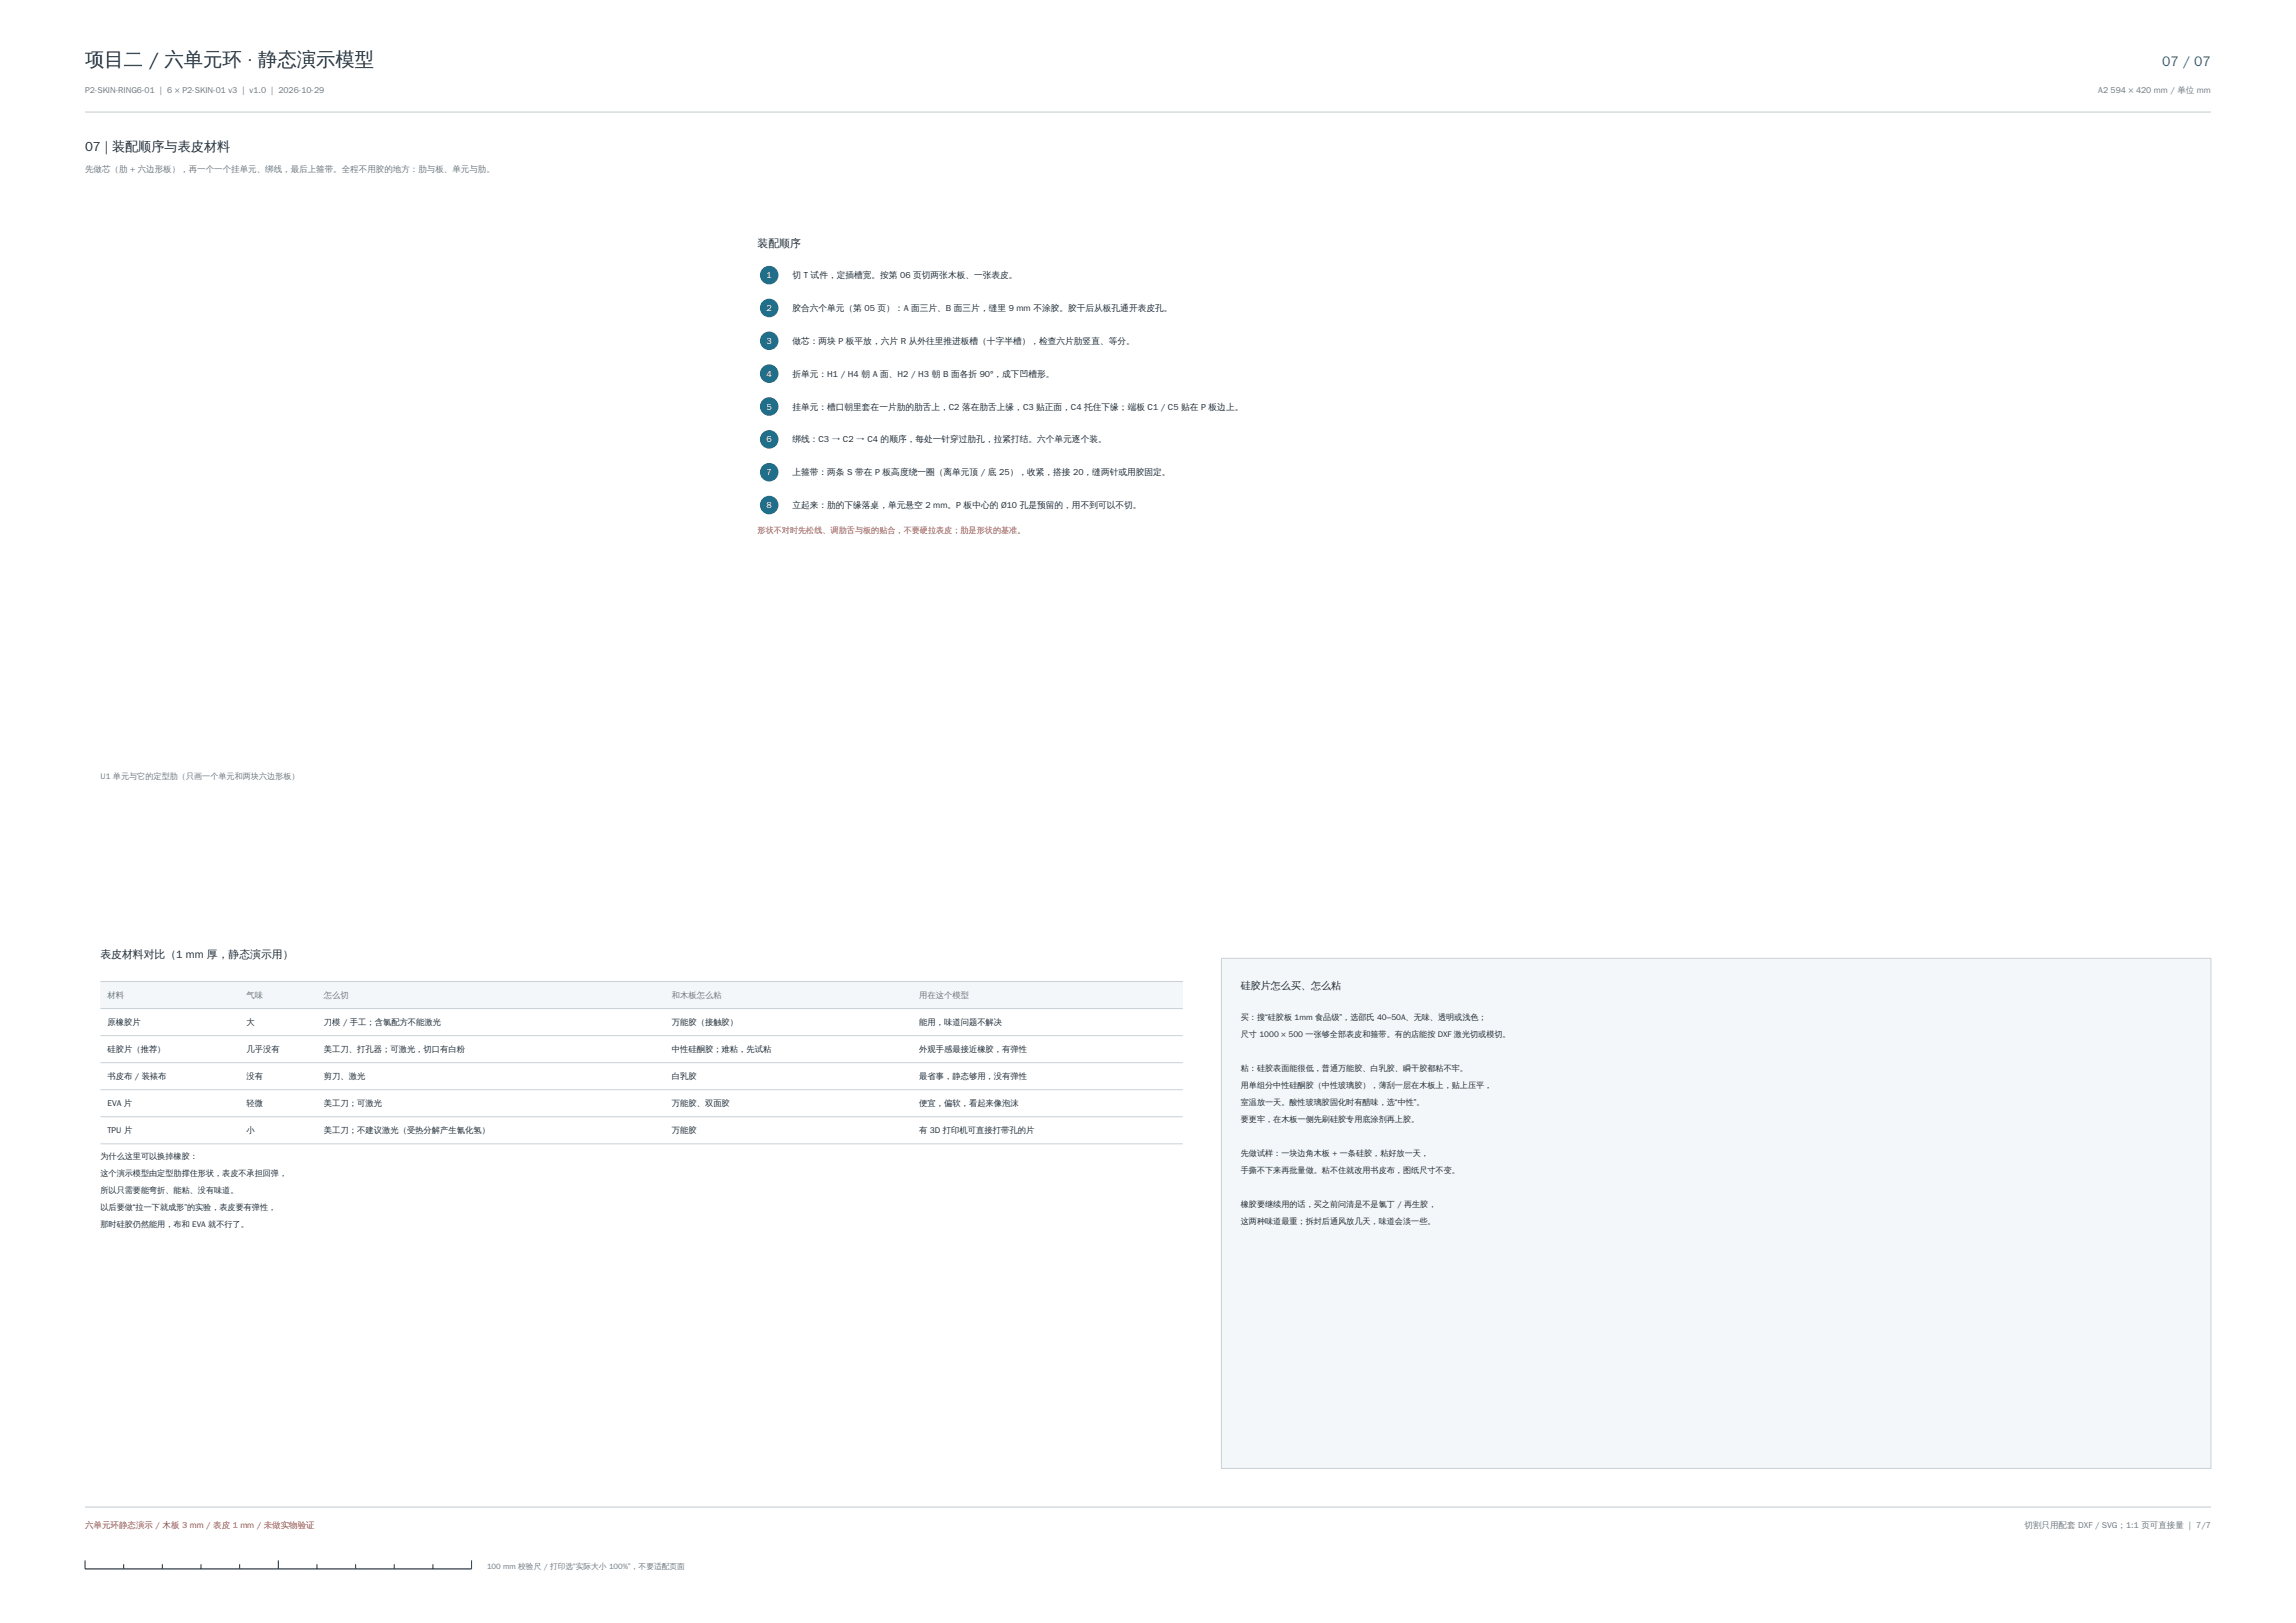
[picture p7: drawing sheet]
<svg xmlns="http://www.w3.org/2000/svg" width="594mm" height="420mm" viewBox="0 0 594 420" stroke-linecap="round" stroke-linejoin="round" font-family="sans-serif">
<defs><g id="words">
<text font-size="5" fill="#1d2b36" x="22" y="17">项目二 / 六单元环 · 静态演示模型</text>
<text font-size="3.6" fill="#1f6f8b" x="559.3" y="17">07 / 07</text>
<text font-size="3.4" fill="#1d2b36" x="22" y="39">07 | 装配顺序与表皮材料</text>
<g font-size="2.8" fill="#1d2b36">
<text x="196" y="64">装配顺序</text>
<text x="26" y="248">表皮材料对比（1 mm 厚，静态演示用）</text>
</g>
<text font-size="2.6" fill="#1d2b36" x="321" y="256">硅胶片怎么买、怎么粘</text>
<g font-size="2.3" fill="#fff">
<text x="198.3" y="72">1</text>
<text x="198.3" y="80.5">2</text>
<text x="198.3" y="89">3</text>
<text x="198.3" y="97.5">4</text>
<text x="198.3" y="106">5</text>
<text x="198.3" y="114.5">6</text>
<text x="198.3" y="123">7</text>
<text x="198.3" y="131.5">8</text>
</g>
<g font-size="2.3" fill="#1d2b36">
<text x="205" y="72">切 T 试件，定插槽宽。按第 06 页切两张木板、一张表皮。</text>
<text x="205" y="80.5">胶合六个单元（第 05 页）：A 面三片、B 面三片，缝里 9 mm 不涂胶。胶干后从板孔通开表皮孔。</text>
<text x="205" y="89">做芯：两块 P 板平放，六片 R 从外往里推进板槽（十字半槽），检查六片肋竖直、等分。</text>
<text x="205" y="97.5">折单元：H1 / H4 朝 A 面、H2 / H3 朝 B 面各折 90°，成下凹槽形。</text>
<text x="205" y="106">挂单元：槽口朝里套在一片肋的肋舌上，C2 落在肋舌上缘，C3 贴正面，C4 托住下缘；端板 C1 / C5 贴在 P 板边上。</text>
<text x="205" y="114.5">绑线：C3 → C2 → C4 的顺序，每处一针穿过肋孔，拉紧打结。六个单元逐个装。</text>
<text x="205" y="123">上箍带：两条 S 带在 P 板高度绕一圈（离单元顶 / 底 25），收紧，搭接 20，缝两针或用胶固定。</text>
<text x="205" y="131.5">立起来：肋的下缘落桌，单元悬空 2 mm。P 板中心的 Ø10 孔是预留的，用不到可以不切。</text>
</g>
<g font-size="2.2" fill="#6b7780">
<text x="22" y="24">P2-SKIN-RING6-01 | 6 × P2-SKIN-01 v3 | v1.0 | 2026-10-29</text>
<text x="542.8" y="24">A2 594 × 420 mm / 单位 mm</text>
<text x="22" y="44.5">先做芯（肋 + 六边形板），再一个一个挂单元、绑线，最后上箍带。全程不用胶的地方：肋与板、单元与肋。</text>
<text x="27.8" y="258.3">材料</text>
<text x="63.8" y="258.3">气味</text>
<text x="83.8" y="258.3">怎么切</text>
<text x="173.8" y="258.3">和木板怎么粘</text>
<text x="237.8" y="258.3">用在这个模型</text>
<text x="523.8" y="395.5">切割只用配套 DXF / SVG；1:1 页可直接量 | 7/7</text>
</g>
<g font-size="2.2" fill="#1d2b36">
<text x="27.8" y="265.3">原橡胶片</text>
<text x="63.8" y="265.3">大</text>
<text x="83.8" y="265.3">刀模 / 手工；含氯配方不能激光</text>
<text x="173.8" y="265.3">万能胶（接触胶）</text>
<text x="237.8" y="265.3">能用，味道问题不解决</text>
<text x="27.8" y="272.3">硅胶片（推荐）</text>
<text x="63.8" y="272.3">几乎没有</text>
<text x="83.8" y="272.3">美工刀、打孔器；可激光，切口有白粉</text>
<text x="173.8" y="272.3">中性硅酮胶；难粘，先试粘</text>
<text x="237.8" y="272.3">外观手感最接近橡胶，有弹性</text>
<text x="27.8" y="279.3">书皮布 / 装裱布</text>
<text x="63.8" y="279.3">没有</text>
<text x="83.8" y="279.3">剪刀、激光</text>
<text x="173.8" y="279.3">白乳胶</text>
<text x="237.8" y="279.3">最省事，静态够用，没有弹性</text>
<text x="27.8" y="286.3">EVA 片</text>
<text x="63.8" y="286.3">轻微</text>
<text x="83.8" y="286.3">美工刀；可激光</text>
<text x="173.8" y="286.3">万能胶、双面胶</text>
<text x="237.8" y="286.3">便宜，偏软，看起来像泡沫</text>
<text x="27.8" y="293.3">TPU 片</text>
<text x="63.8" y="293.3">小</text>
<text x="83.8" y="293.3">美工刀；不建议激光（受热分解产生氰化氢）</text>
<text x="173.8" y="293.3">万能胶</text>
<text x="237.8" y="293.3">有 3D 打印机可直接打带孔的片</text>
</g>
<text font-size="2.2" fill="#b8392b" x="22" y="395.5">六单元环静态演示 / 木板 3 mm / 表皮 1 mm / 未做实物验证</text>
<text font-size="2.1" fill="#b8392b" x="196" y="138">形状不对时先松线、调肋舌与板的贴合，不要硬拉表皮；肋是形状的基准。</text>
<text font-size="2.1" fill="#6b7780" x="26" y="201.5">U1 单元与它的定型肋（只画一个单元和两块六边形板）</text>
<g font-size="2.1" fill="#1d2b36">
<text x="321" y="264">买：搜“硅胶板 1mm 食品级”，选邵氏 40–50A、无味、透明或浅色；</text>
<text x="321" y="268.4">尺寸 1000 × 500 一张够全部表皮和箍带。有的店能按 DXF 激光切或模切。</text>
<text x="321" y="277.2">粘：硅胶表面能很低，普通万能胶、白乳胶、瞬干胶都粘不牢。</text>
<text x="321" y="281.6">用单组分中性硅酮胶（中性玻璃胶），薄刮一层在木板上，贴上压平，</text>
<text x="321" y="286">室温放一天。酸性玻璃胶固化时有醋味，选“中性”。</text>
<text x="321" y="290.4">要更牢，在木板一侧先刷硅胶专用底涂剂再上胶。</text>
<text x="26" y="300">为什么这里可以换掉橡胶：</text>
<text x="321" y="299.2">先做试样：一块边角木板 + 一条硅胶，粘好放一天，</text>
<text x="26" y="304.4">这个演示模型由定型肋撑住形状，表皮不承担回弹，</text>
<text x="321" y="303.6">手撕不下来再批量做。粘不住就改用书皮布，图纸尺寸不变。</text>
<text x="26" y="308.8">所以只需要能弯折、能粘、没有味道。</text>
<text x="26" y="313.2">以后要做“拉一下就成形”的实验，表皮要有弹性，</text>
<text x="26" y="317.6">那时硅胶仍然能用，布和 EVA 就不行了。</text>
<text x="321" y="312.4">橡胶要继续用的话，买之前问清是不是氯丁 / 再生胶，</text>
<text x="321" y="316.8">这两种味道最重；拆封后通风放几天，味道会淡一些。</text>
</g>
<text font-size="2" fill="#6b7780" x="126" y="406">100 mm 校验尺 / 打印选“实际大小 100%”，不要适配页面</text>
</g></defs>
<path d="M22 29h550M22 390h550" fill="none" stroke="#c9d1d6" stroke-width=".3"/>
<path d="M22 406h100" fill="none" stroke="#1d2b36" stroke-width=".3"/>
<path d="M22 403.8v2.2M32 404.8v1.2M42 404.8v1.2M52 404.8v1.2M62 404.8v1.2M72 403.8v2.2M82 404.8v1.2M92 404.8v1.2M102 404.8v1.2M112 404.8v1.2M122 403.8v2.2" fill="none" stroke="#1d2b36" stroke-width=".26"/>
<g fill="#1f6f8b">
<circle cx="199" cy="71.2" r="2.4"/>
<circle cx="199" cy="79.7" r="2.4"/>
<circle cx="199" cy="88.2" r="2.4"/>
<circle cx="199" cy="96.7" r="2.4"/>
<circle cx="199" cy="105.2" r="2.4"/>
<circle cx="199" cy="113.7" r="2.4"/>
<circle cx="199" cy="122.2" r="2.4"/>
<circle cx="199" cy="130.7" r="2.4"/>
</g>
<path d="M26 254h280v7h-280z" fill-rule="evenodd" fill="#f4f7f9"/>
<path d="M26 254h280M26 261h280M26 268h280M26 275h280M26 282h280M26 289h280M26 296h280" fill="none" stroke="#c9d1d6" stroke-width=".26"/>
<path d="M316 248h256v132h-256z" fill-rule="evenodd" fill="#f4f7f9" stroke="#c9d1d6" stroke-width=".26"/>
<use href="#words"/>
</svg>
